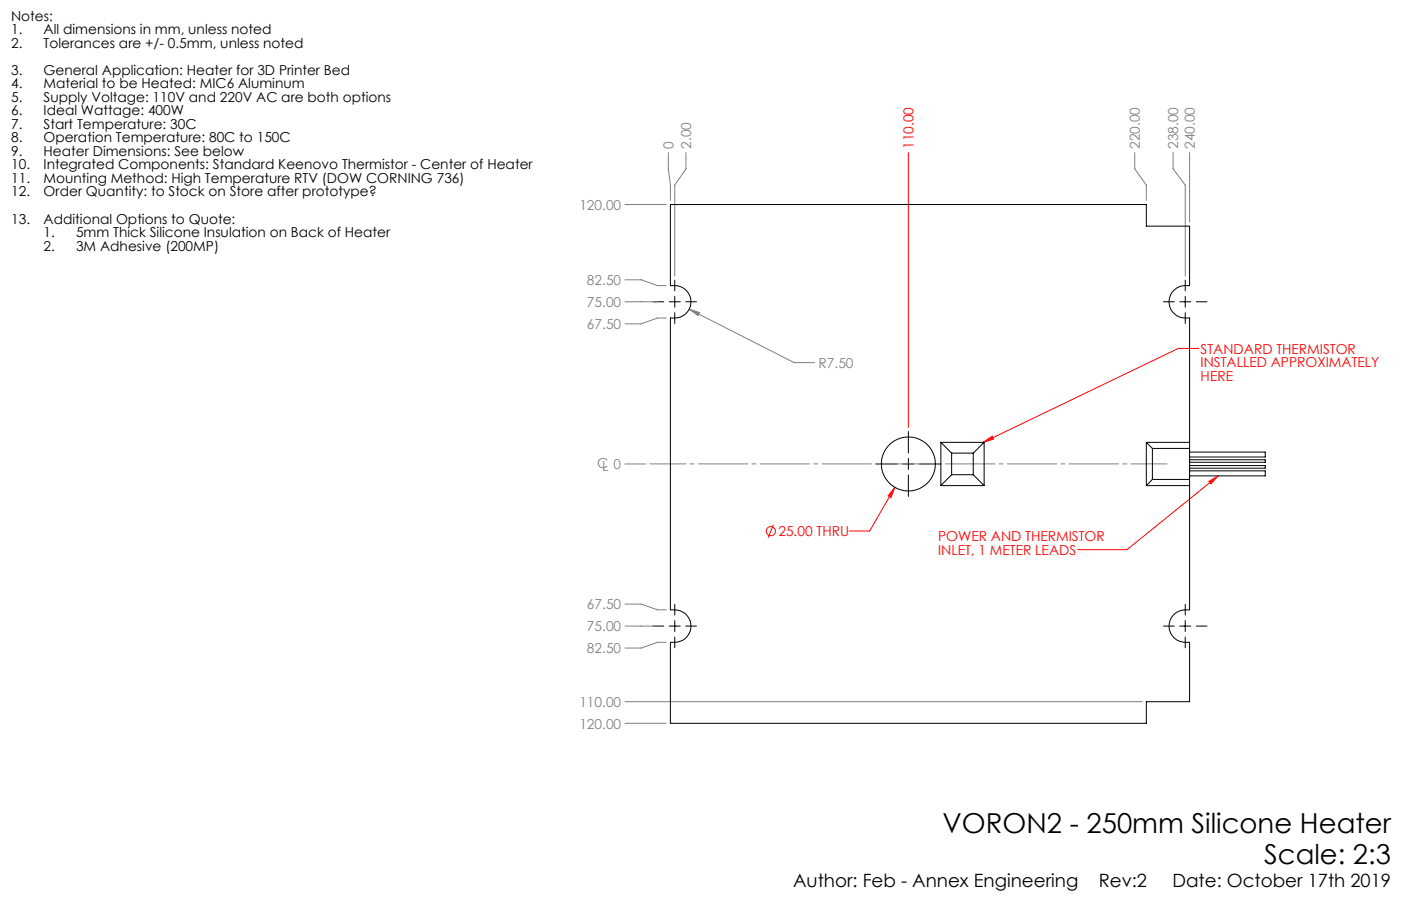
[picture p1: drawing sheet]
<svg xmlns="http://www.w3.org/2000/svg" width="432mm" height="279mm" viewBox="0 0 432 279" stroke-linecap="round" stroke-linejoin="round" font-family="sans-serif">
<defs><g id="words">
<g font-size="8.5">
<text x="290.5" y="256.9">VORON2 - 250mm Silicone Heater</text>
<text x="389.6" y="266.4">Scale: 2:3</text>
</g>
<g font-size="5.6">
<text x="244.4" y="273.7">Author: Feb - Annex Engineering</text>
<text x="338.6" y="273.7">Rev:2</text>
<text x="361.4" y="273.7">Date: October 17th 2019</text>
</g>
<g font-size="4.2">
<text x="3.4" y="6.3">Notes:</text>
<text x="3.4" y="10.5">1.</text>
<text x="13.4" y="10.5">All dimensions in mm, unless noted</text>
<text x="3.4" y="14.7">2.</text>
<text x="13.4" y="14.7">Tolerances are +/- 0.5mm, unless noted</text>
<text x="3.4" y="23">3.</text>
<text x="13.4" y="23">General Application: Heater for 3D Printer Bed</text>
<text x="3.4" y="27.2">4.</text>
<text x="13.4" y="27.2">Material to be Heated: MIC6 Aluminum</text>
<text x="3.4" y="31.4">5.</text>
<text x="3.4" y="35.5">6.</text>
<text x="13.4" y="31.4">Supply Voltage: 110V and 220V AC are both options</text>
<text x="13.4" y="35.5">Ideal Wattage: 400W</text>
<text x="3.4" y="39.7">7.</text>
<text x="13.4" y="39.7">Start Temperature: 30C</text>
<text x="3.4" y="43.9">8.</text>
<text x="13.4" y="43.9">Operation Temperature: 80C to 150C</text>
<text x="3.4" y="48.1">9.</text>
<text x="3.4" y="52.2">10.</text>
<text x="13.4" y="48.1">Heater Dimensions: See below</text>
<text x="13.4" y="52.2">Integrated Components: Standard Keenovo Thermistor - Center of Heater</text>
<text x="3.4" y="56.4">11.</text>
<text x="13.4" y="56.4">Mounting Method: High Temperature RTV (DOW CORNING 736)</text>
<text x="3.4" y="60.6">12.</text>
<text x="13.4" y="60.6">Order Quantity: to Stock on Store after prototype?</text>
<text x="3.4" y="68.9">13.</text>
<text x="13.4" y="68.9">Additional Options to Quote:</text>
<text x="13.4" y="73.1">1.</text>
<text x="13.4" y="77.3">2.</text>
<text x="23.4" y="73.1">5mm Thick Silicone Insulation on Back of Heater</text>
<text x="23.4" y="77.3">3M Adhesive (200MP)</text>
</g>
<g font-size="4.2" fill="#808080">
<text x="207.6" y="45.9" transform="rotate(-90 207.6 45.9)">0</text>
<text x="213" y="45.9" transform="rotate(-90 213 45.9)">2.00</text>
<text x="351.3" y="45.9" transform="rotate(-90 351.3 45.9)">220.00</text>
<text x="363.2" y="45.9" transform="rotate(-90 363.2 45.9)">238.00</text>
<text x="368.3" y="45.9" transform="rotate(-90 368.3 45.9)">240.00</text>
<text x="178.6" y="64.7">120.00</text>
<text x="180.9" y="87.9">82.50</text>
<text x="180.9" y="94.7">75.00</text>
<text x="180.9" y="101.5">67.50</text>
<text x="252.3" y="113.4">R7.50</text>
<text x="184" y="144.2">C</text>
<text x="185.6" y="145.4">L 0</text>
<text x="180.9" y="187.9">67.50</text>
<text x="180.9" y="194.7">75.00</text>
<text x="180.9" y="201.4">82.50</text>
<text x="178.6" y="218">110.00</text>
<text x="178.6" y="224.7">120.00</text>
</g>
<g font-size="4.2" fill="#f00">
<text x="281.6" y="45.9" transform="rotate(-90 281.6 45.9)">110.00</text>
<text x="370" y="109.1">STANDARD THERMISTOR</text>
<text x="370" y="113.2">INSTALLED APPROXIMATELY</text>
<text x="370" y="117.4">HERE</text>
<text x="239.9" y="165.3">25.00 THRU</text>
<text x="289.1" y="166.9">POWER AND THERMISTOR</text>
<text x="289.1" y="171.1">INLET, 1 METER LEADS</text>
</g>
</g></defs>
<g fill="none" stroke="#f00" stroke-width=".31">
<path d="M280 47.1v84.7M369.5 107.5h-6.4l-60.1 28.9M303 136.4l2.8-1.9 .4 .9zM275.8 150.3l-1.2 3.1-.9-.5zM275.8 150.3l-7.8 13.5h-6.3M372.6 148.4l2.9-1.6-2.3 2.4zM375.5 146.8l-28.2 22.7h-15.1M238.4 161.8l-1.6 4"/>
<circle cx="237.6" cy="163.8" r="1.4"/>
</g>
<g fill="none" stroke="#808080" stroke-width=".31">
<path d="M206 47.1v5l.6 5v4.7M211.4 47.1v5l-3.4 5v28M349.7 47.1v5l3.6 5v4.7M361.6 47.1v5l3.7 5v28M366.6 47.1v21.4M192.6 63.1h12.8M192.6 86.3h5l5 1.8h2.8M192.6 93.1h10M205.4 98.1h-2.8l-5 1.8h-5M212.4 95.4l3.2 1-.5 .9zM212.4 95.4l32.4 16.4h6.3M192.6 143.1h6.4"/>
<path d="M192.6 186.3h5l5 1.8h2.8M192.6 193.1h10M205.4 198.1h-2.8l-5 1.7h-5M192.6 216.4h159.4M192.6 223.1h12.8"/>
</g>
<g fill="none" stroke="#000" stroke-width=".31">
<path d="M201.3 93.1h3.3M206.3 93.1h3.4M208 86.4v3.3M208 91.4v3.4M208 96.4v3.4M211.3 93.1h3.4M358.6 93.1h3.3M363.6 93.1h3.4M365.3 86.4v3.3M365.3 91.4v3.4M365.3 96.4v3.4M368.7 93.1h3.3"/>
<path d="M280 133.1v6.6M269.9 143.1h6.7M278.3 143.1h3.4M280 141.4v3.4M280 146.5v6.6M283.4 143.1h6.6M201.3 193.1h3.3M206.3 193.1h3.4M208 186.4v3.3M208 191.4v3.4M208 196.5v3.3M211.3 193.1h3.4"/>
<path d="M358.6 193.1h3.3M363.6 193.1h3.4M365.3 186.4v3.3M365.3 191.4v3.4M365.3 196.5v3.3M368.7 193.1h3.3"/>
</g>
<path d="M200.3 143.1h159.4" fill="none" stroke="#808080" stroke-width=".31" stroke-dasharray="15.2 1.3 1.3 1.3" stroke-dashoffset="4.1"/>
<g fill="#f00">
<path d="M275.8 150.3l-1.2 3.1-.9-.5z"/>
<path d="M303 136.4l2.8-1.9 .4 .9zM372.6 148.4l2.9-1.6-2.3 2.4z"/>
</g>
<path d="M212.4 95.4l3.2 1-.5 .9z" fill="#808080"/>
<g fill="none" stroke="#000" stroke-width=".31">
<path d="M290 136.4l3.3 3.3M290 136.4h13.3M290 136.4v13.4M293.3 139.7v6.7M293.3 139.7h6.7M300 139.7v6.7M303.3 136.4l-3.3 3.3M303.3 136.4v13.4M353.3 136.4l1.9 1.9M353.3 136.4h13.3M353.3 136.4v13.4M355.2 138.3h11.4"/>
<path d="M355.2 138.3v9.5M366.6 136.4v1.9M366.6 139.4h23.4v1.5h-23.4M366.6 136.4v-38.3a5.1 5.1 0 0 1-6.1-3.8 5.1 5.1 0 0 1 3.9-6.1l2.2-.1v-18.4h-13.3v-6.6h-146.7v25a5.1 5.1 0 0 1 5.9 2.9 5.1 5.1 0 0 1-1.9 6.3 6.1 6.1 0 0 1-4 .8v90a5.1 5.1 0 0 1 5.9 2.9 5.1 5.1 0 0 1-1.9 6.3 6.7 6.7 0 0 1-4 .8v25h146.7v-6.7h13.3v-18.3a5.1 5.1 0 0 1-6.1-3.8 5.1 5.1 0 0 1 3.9-6.1l2.2-.1v-38.3M366.6 138.3v9.5M290 149.8h13.3M293.3 146.4l-3.3 3.4M293.3 146.4h6.7M300 146.4l3.3 3.4M353.3 149.8h13.3M355.2 147.8l-1.9 2M355.2 147.8h11.4"/>
<path d="M366.6 147.8v2M366.6 145.2h23.4v1.6h-23.4M366.6 143.6h23.4v.8h-23.4M366.6 141.8h23.4v.8h-23.4"/>
<circle cx="280" cy="143.1" r="8.3"/>
</g>
<use href="#words"/>
</svg>
